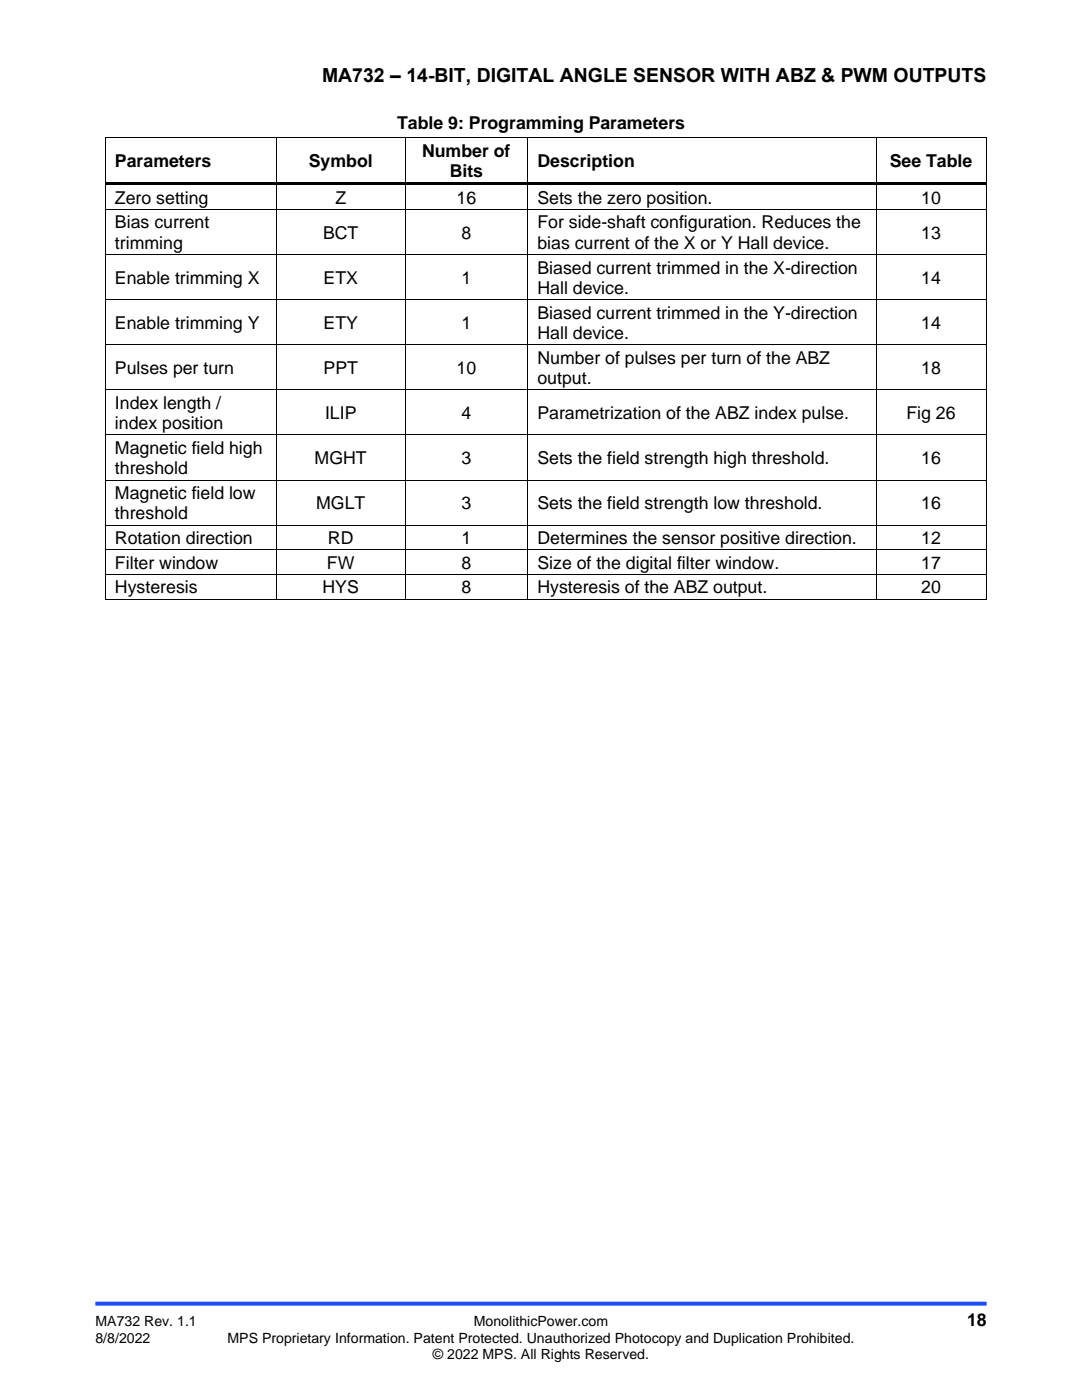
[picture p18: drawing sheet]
<svg xmlns="http://www.w3.org/2000/svg" width="216mm" height="279mm" viewBox="0 0 216 279" stroke-linecap="round" stroke-linejoin="round" font-family="sans-serif">
<defs><g id="words">
<text font-size="3.9" x="64.3" y="16.3">MA732 – 14-BIT, DIGITAL ANGLE SENSOR WITH ABZ &amp; PWM OUTPUTS</text>
<g font-size="3.5">
<text x="79.2" y="25.7">Table 9: Programming Parameters</text>
<text x="22.9" y="33.3">Parameters</text>
<text x="61.6" y="33.3">Symbol</text>
<text x="84.2" y="31.3">Number of</text>
<text x="89.7" y="35.3">Bits</text>
<text x="107.2" y="33.3">Description</text>
<text x="177.5" y="33.3">See Table</text>
<text x="22.9" y="40.6">Zero setting</text>
<text x="66.9" y="40.6">Z</text>
<text x="91.1" y="40.6">16</text>
<text x="107.2" y="40.6">Sets the zero position.</text>
<text x="183.8" y="40.6">10</text>
<text x="22.9" y="45.6">Bias current</text>
<text x="64.5" y="47.6">BCT</text>
<text x="92.1" y="47.6">8</text>
<text x="107.2" y="45.6">For side-shaft configuration. Reduces the</text>
<text x="183.8" y="47.6">13</text>
<text x="22.9" y="49.6">trimming</text>
<text x="107.2" y="49.6">bias current of the X or Y Hall device.</text>
<text x="22.9" y="56.6">Enable trimming X</text>
<text x="64.6" y="56.6">ETX</text>
<text x="92.1" y="56.6">1</text>
<text x="107.2" y="54.6">Biased current trimmed in the X-direction</text>
<text x="107.2" y="58.6">Hall device.</text>
<text x="183.8" y="56.6">14</text>
<text x="22.9" y="65.6">Enable trimming Y</text>
<text x="64.6" y="65.6">ETY</text>
<text x="92.1" y="65.6">1</text>
<text x="107.2" y="63.6">Biased current trimmed in the Y-direction</text>
<text x="183.8" y="65.6">14</text>
<text x="107.2" y="67.6">Hall device.</text>
<text x="22.9" y="74.6">Pulses per turn</text>
<text x="64.6" y="74.6">PPT</text>
<text x="91.1" y="74.6">10</text>
<text x="107.2" y="72.6">Number of pulses per turn of the ABZ</text>
<text x="107.2" y="76.6">output.</text>
<text x="183.8" y="74.6">18</text>
<text x="22.9" y="81.6">Index length /</text>
<text x="64.9" y="83.6">ILIP</text>
<text x="92.1" y="83.6">4</text>
<text x="107.2" y="83.6">Parametrization of the ABZ index pulse.</text>
<text x="180.9" y="83.6">Fig 26</text>
<text x="22.9" y="85.6">index position</text>
<text x="22.9" y="90.6">Magnetic field high</text>
<text x="22.9" y="94.6">threshold</text>
<text x="62.8" y="92.6">MGHT</text>
<text x="92.1" y="92.6">3</text>
<text x="107.2" y="92.6">Sets the field strength high threshold.</text>
<text x="183.8" y="92.6">16</text>
<text x="22.9" y="99.6">Magnetic field low</text>
<text x="63.1" y="101.6">MGLT</text>
<text x="92.1" y="101.6">3</text>
<text x="107.2" y="101.6">Sets the field strength low threshold.</text>
<text x="183.8" y="101.6">16</text>
<text x="22.9" y="103.6">threshold</text>
<text x="22.9" y="108.6">Rotation direction</text>
<text x="22.9" y="113.5">Filter window</text>
<text x="65.2" y="113.5">FW</text>
<text x="65.4" y="108.6">RD</text>
<text x="92.1" y="108.6">1</text>
<text x="92.1" y="113.5">8</text>
<text x="107.2" y="108.6">Determines the sensor positive direction.</text>
<text x="107.2" y="113.5">Size of the digital filter window.</text>
<text x="183.8" y="108.6">12</text>
<text x="183.8" y="113.5">17</text>
<text x="22.9" y="118.4">Hysteresis</text>
<text x="64.4" y="118.4">HYS</text>
<text x="92.1" y="118.4">8</text>
<text x="107.2" y="118.4">Hysteresis of the ABZ output.</text>
<text x="183.8" y="118.4">20</text>
<text x="193" y="264.6">18</text>
</g>
<g font-size="2.8">
<text x="19" y="264.6">MA732 Rev. 1.1</text>
<text x="19" y="267.9">8/8/2022</text>
<text x="45.4" y="267.9">MPS Proprietary Information. Patent Protected. Unauthorized Photocopy and Duplication Prohibited.</text>
<text x="94.6" y="264.6">MonolithicPower.com</text>
<text x="86.4" y="271.2">© 2022 MPS. All Rights Reserved.</text>
</g>
</g></defs>
<path d="M19 260.2h177.8" fill="none" stroke="#1c4eff" stroke-width=".79" stroke-linecap="butt"/>
<g fill="#000">
<path d="M21 27.5h.1v.1h-.1z" fill-rule="evenodd"/>
<path d="M21 27.5h.1v.1h-.1z" fill-rule="evenodd"/>
<path d="M21 36.4h.1v.6h-.1z" fill-rule="evenodd"/>
<path d="M21.1 36.4h34v.6h-34z" fill-rule="evenodd"/>
<path d="M55.1 27.5h.2v.1h-.2z" fill-rule="evenodd"/>
<path d="M55.1 36.4h.5v.6h-.5z" fill-rule="evenodd"/>
<path d="M55.6 36.4h25.1v.6h-25.1z" fill-rule="evenodd"/>
<path d="M80.7 27.5h.2v.1h-.2z" fill-rule="evenodd"/>
<path d="M80.7 36.4h.6v.6h-.6z" fill-rule="evenodd"/>
<path d="M81.3 36.4h23.9v.6h-23.9z" fill-rule="evenodd"/>
<path d="M105.2 27.5h.2v.1h-.2z" fill-rule="evenodd"/>
<path d="M105.2 36.4h.6v.6h-.6z" fill-rule="evenodd"/>
<path d="M105.8 36.4h68.9v.6h-68.9z" fill-rule="evenodd"/>
<path d="M174.7 27.5h.2v.1h-.2z" fill-rule="evenodd"/>
<path d="M174.7 36.4h.6v.6h-.6z" fill-rule="evenodd"/>
<path d="M175.3 36.4h21.4v.6h-21.4z" fill-rule="evenodd"/>
<path d="M196.7 27.5h.2v.1h-.2z" fill-rule="evenodd"/>
<path d="M196.7 27.5h.2v.1h-.2z" fill-rule="evenodd"/>
<path d="M196.7 36.4h.2v.6h-.2z" fill-rule="evenodd"/>
<path d="M21 41.7h.1v.2h-.1z" fill-rule="evenodd"/>
<path d="M21 50.7h.1v.2h-.1z" fill-rule="evenodd"/>
<path d="M21 59.7h.1v.2h-.1z" fill-rule="evenodd"/>
<path d="M55.1 41.7h.2v.2h-.2z" fill-rule="evenodd"/>
<path d="M55.1 50.7h.2v.2h-.2z" fill-rule="evenodd"/>
<path d="M55.1 59.7h.2v.2h-.2z" fill-rule="evenodd"/>
<path d="M80.7 41.7h.2v.2h-.2z" fill-rule="evenodd"/>
<path d="M80.7 50.7h.2v.2h-.2z" fill-rule="evenodd"/>
<path d="M80.7 59.7h.2v.2h-.2z" fill-rule="evenodd"/>
<path d="M105.2 41.7h.2v.2h-.2z" fill-rule="evenodd"/>
<path d="M105.2 50.7h.2v.2h-.2z" fill-rule="evenodd"/>
<path d="M105.2 59.7h.2v.2h-.2z" fill-rule="evenodd"/>
<path d="M174.7 41.7h.2v.2h-.2z" fill-rule="evenodd"/>
<path d="M174.7 50.7h.2v.2h-.2z" fill-rule="evenodd"/>
<path d="M174.7 59.7h.2v.2h-.2z" fill-rule="evenodd"/>
<path d="M196.7 41.7h.2v.2h-.2z" fill-rule="evenodd"/>
<path d="M196.7 50.7h.2v.2h-.2z" fill-rule="evenodd"/>
<path d="M196.7 59.7h.2v.2h-.2z" fill-rule="evenodd"/>
<path d="M21 68.7h.1v.2h-.1z" fill-rule="evenodd"/>
<path d="M21 77.7h.1v.2h-.1z" fill-rule="evenodd"/>
<path d="M55.1 68.7h.2v.2h-.2z" fill-rule="evenodd"/>
<path d="M55.1 77.7h.2v.2h-.2z" fill-rule="evenodd"/>
<path d="M80.7 68.7h.2v.2h-.2z" fill-rule="evenodd"/>
<path d="M80.7 77.7h.2v.2h-.2z" fill-rule="evenodd"/>
<path d="M105.2 68.7h.2v.2h-.2z" fill-rule="evenodd"/>
<path d="M105.2 77.7h.2v.2h-.2z" fill-rule="evenodd"/>
<path d="M174.7 68.7h.2v.2h-.2z" fill-rule="evenodd"/>
<path d="M174.7 77.7h.2v.2h-.2z" fill-rule="evenodd"/>
<path d="M196.7 68.7h.2v.2h-.2z" fill-rule="evenodd"/>
<path d="M196.7 77.7h.2v.2h-.2z" fill-rule="evenodd"/>
<path d="M21 86.7h.1v.2h-.1z" fill-rule="evenodd"/>
<path d="M21 95.7h.1v.2h-.1z" fill-rule="evenodd"/>
<path d="M55.1 86.7h.2v.2h-.2z" fill-rule="evenodd"/>
<path d="M55.1 95.7h.2v.2h-.2z" fill-rule="evenodd"/>
<path d="M80.7 86.7h.2v.2h-.2z" fill-rule="evenodd"/>
<path d="M80.7 95.7h.2v.2h-.2z" fill-rule="evenodd"/>
<path d="M105.2 86.7h.2v.2h-.2z" fill-rule="evenodd"/>
<path d="M105.2 95.7h.2v.2h-.2z" fill-rule="evenodd"/>
<path d="M174.7 86.7h.2v.2h-.2z" fill-rule="evenodd"/>
<path d="M174.7 95.7h.2v.2h-.2z" fill-rule="evenodd"/>
<path d="M196.7 86.7h.2v.2h-.2z" fill-rule="evenodd"/>
<path d="M196.7 95.7h.2v.2h-.2z" fill-rule="evenodd"/>
<path d="M21 104.7h.1v.2h-.1z" fill-rule="evenodd"/>
<path d="M21 109.7h.1v.1h-.1z" fill-rule="evenodd"/>
<path d="M21 114.6h.1v.2h-.1z" fill-rule="evenodd"/>
<path d="M21 119.5h.1v.2h-.1z" fill-rule="evenodd"/>
<path d="M21 119.5h.1v.2h-.1z" fill-rule="evenodd"/>
<path d="M55.1 104.7h.2v.2h-.2z" fill-rule="evenodd"/>
<path d="M55.1 109.7h.2v.1h-.2z" fill-rule="evenodd"/>
<path d="M55.1 114.6h.2v.2h-.2z" fill-rule="evenodd"/>
<path d="M55.1 119.5h.2v.2h-.2z" fill-rule="evenodd"/>
<path d="M80.7 104.7h.2v.2h-.2z" fill-rule="evenodd"/>
<path d="M80.7 109.7h.2v.1h-.2z" fill-rule="evenodd"/>
<path d="M80.7 114.6h.2v.2h-.2z" fill-rule="evenodd"/>
<path d="M80.7 119.5h.2v.2h-.2z" fill-rule="evenodd"/>
<path d="M105.2 104.7h.2v.2h-.2z" fill-rule="evenodd"/>
<path d="M105.2 109.7h.2v.1h-.2z" fill-rule="evenodd"/>
<path d="M105.2 114.6h.2v.2h-.2z" fill-rule="evenodd"/>
<path d="M105.2 119.5h.2v.2h-.2z" fill-rule="evenodd"/>
<path d="M174.7 104.7h.2v.2h-.2z" fill-rule="evenodd"/>
<path d="M174.7 109.7h.2v.1h-.2z" fill-rule="evenodd"/>
<path d="M174.7 114.6h.2v.2h-.2z" fill-rule="evenodd"/>
<path d="M174.7 119.5h.2v.2h-.2z" fill-rule="evenodd"/>
<path d="M196.7 104.7h.2v.2h-.2z" fill-rule="evenodd"/>
<path d="M196.7 109.7h.2v.1h-.2z" fill-rule="evenodd"/>
<path d="M196.7 114.6h.2v.2h-.2z" fill-rule="evenodd"/>
<path d="M196.7 119.5h.2v.2h-.2z" fill-rule="evenodd"/>
<path d="M196.7 119.5h.2v.2h-.2z" fill-rule="evenodd"/>
</g>
<g fill="none" stroke="#000" stroke-width=".2">
<path d="M21 27.6v8.8M21 37v4.7M21.1 27.5h34M55.2 27.6v8.8M55.2 37v4.7M55.3 27.5h25.4M80.8 27.6v8.8M80.8 37v4.7M80.9 27.5h24.3M105.3 27.6v8.8M105.3 37v4.7M105.4 27.5h69.3"/>
<path d="M174.8 27.6v8.8M174.8 37v4.7M174.9 27.5h21.8M196.8 27.6v8.8M196.8 37v4.7M21 41.9v8.8M21 50.9v8.8M21 59.9v8.8M21.1 41.8h34M21.1 50.8h34M21.1 59.8h34M55.2 41.9v8.8"/>
<path d="M55.2 50.9v8.8M55.2 59.9v8.8M55.3 41.8h25.4M55.3 50.8h25.4M55.3 59.8h25.4M80.8 41.9v8.8M80.8 50.9v8.8M80.8 59.9v8.8M80.9 41.8h24.3M80.9 50.8h24.3M80.9 59.8h24.3M105.3 41.9v8.8"/>
<path d="M105.3 50.9v8.8M105.3 59.9v8.8M105.4 41.8h69.3M105.4 50.8h69.3M105.4 59.8h69.3M174.8 41.9v8.8M174.8 50.9v8.8M174.8 59.9v8.8M174.9 41.8h21.8M174.9 50.8h21.8M174.9 59.8h21.8M196.8 41.9v8.8"/>
<path d="M196.8 50.9v8.8M196.8 59.9v8.8M21 68.9v8.8M21 77.9v8.8M21.1 68.8h34M21.1 77.8h34M55.2 68.9v8.8M55.2 77.9v8.8M55.3 68.8h25.4M55.3 77.8h25.4M80.8 68.9v8.8M80.8 77.9v8.8"/>
<path d="M80.9 68.8h24.3M80.9 77.8h24.3M105.3 68.9v8.8M105.3 77.9v8.8M105.4 68.8h69.3M105.4 77.8h69.3M174.8 68.9v8.8M174.8 77.9v8.8M174.9 68.8h21.8M174.9 77.8h21.8M196.8 68.9v8.8M196.8 77.9v8.8"/>
<path d="M21 86.9v8.8M21 95.9v8.8M21.1 86.8h34M21.1 95.8h34M55.2 86.9v8.8M55.2 95.9v8.8M55.3 86.8h25.4M55.3 95.8h25.4M80.8 86.9v8.8M80.8 95.9v8.8M80.9 86.8h24.3M80.9 95.8h24.3"/>
<path d="M105.3 86.9v8.8M105.3 95.9v8.8M105.4 86.8h69.3M105.4 95.8h69.3M174.8 86.9v8.8M174.8 95.9v8.8M174.9 86.8h21.8M174.9 95.8h21.8M196.8 86.9v8.8M196.8 95.9v8.8M21 104.9v4.8M21 109.8v4.8"/>
<path d="M21 114.8v4.7M21.1 104.8h34M21.1 109.8h34M21.1 114.7h34M21.1 119.6h34M55.2 104.9v4.8M55.2 109.8v4.8M55.2 114.8v4.7M55.3 104.8h25.4M55.3 109.8h25.4M55.3 114.7h25.4M55.3 119.6h25.4"/>
<path d="M80.8 104.9v4.8M80.8 109.8v4.8M80.8 114.8v4.7M80.9 104.8h24.3M80.9 109.8h24.3M80.9 114.7h24.3M80.9 119.6h24.3M105.3 104.9v4.8M105.3 109.8v4.8M105.3 114.8v4.7M105.4 104.8h69.3M105.4 109.8h69.3"/>
<path d="M105.4 114.7h69.3M105.4 119.6h69.3M174.8 104.9v4.8M174.8 109.8v4.8M174.8 114.8v4.7M174.9 104.8h21.8M174.9 109.8h21.8M174.9 114.7h21.8M174.9 119.6h21.8M196.8 104.9v4.8M196.8 109.8v4.8M196.8 114.8v4.7"/>
</g>
<use href="#words"/>
</svg>
